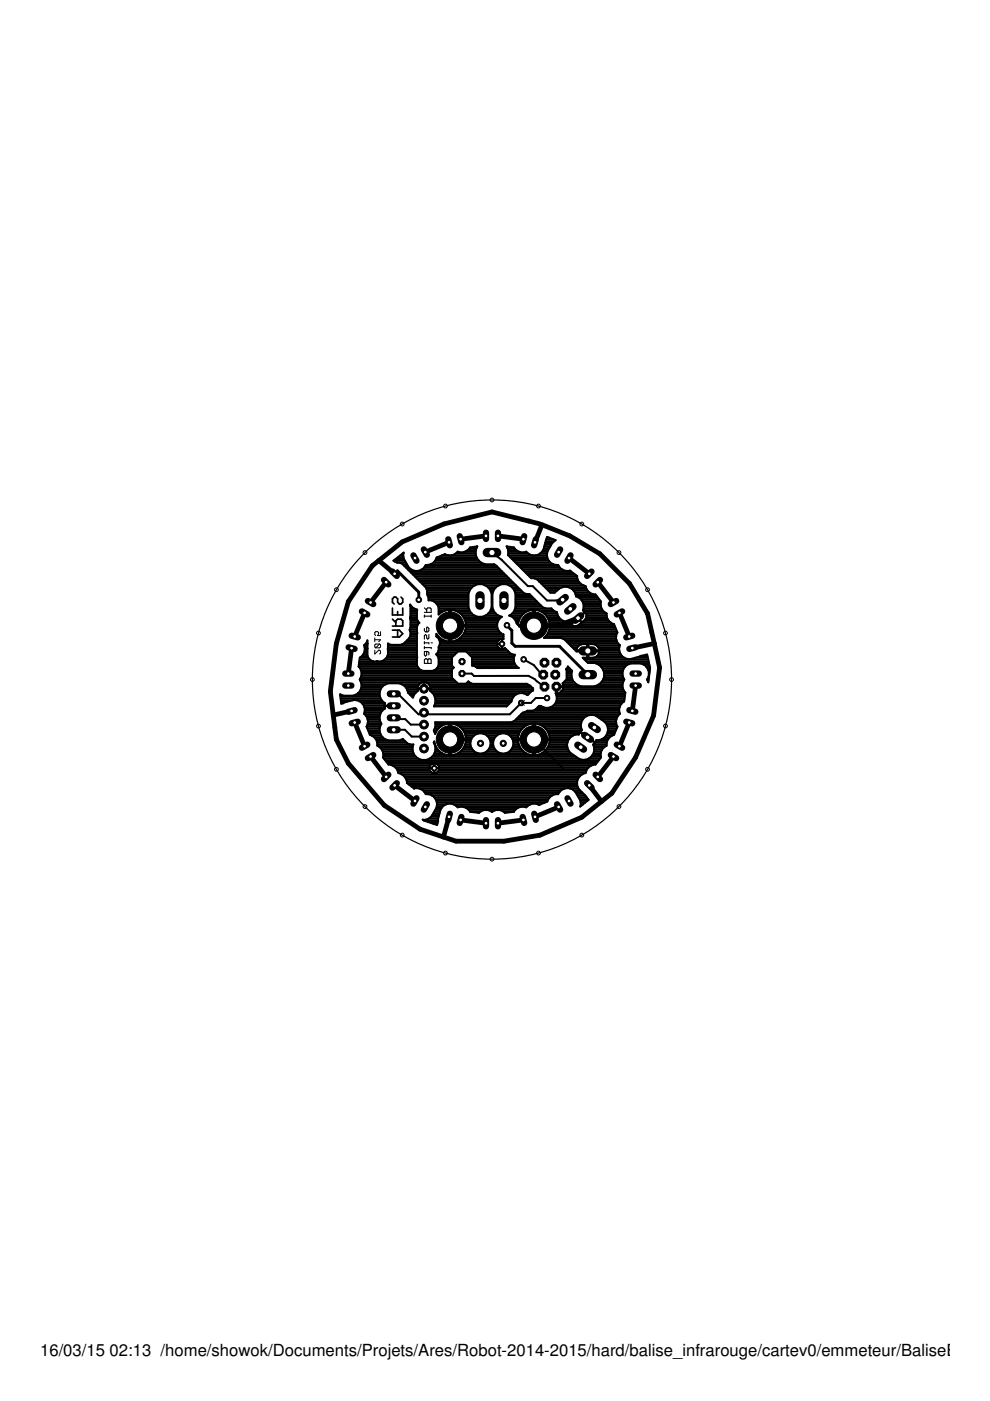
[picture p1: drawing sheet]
<svg xmlns="http://www.w3.org/2000/svg" width="210mm" height="297mm" viewBox="0 0 210 297" stroke-linecap="round" stroke-linejoin="round" font-family="sans-serif">
<defs><g id="words">
<g font-size="3.5">
<text x="8.5" y="287.5">16/03/15</text>
<text x="23.2" y="287.5">02:13 /home/showok/Documents/Projets/Ares/Robot-2014-2015/hard/balise_infrarouge/cartev0/emmeteur/BaliseEmette</text>
</g>
</g></defs>
<path d="M83.2 133.6h1.5l.7 .7-.7 .8h-1.5M83.2 132.7h2.2v-1.1l-.4-.3h-.7l-.4 .3v1.1M83.2 128.9v1.5h2.2v-1.5M83.2 131.3l.7 .7M84.3 129.7v.7M84.3 133.6v1.5M85 126.6l.4 .4v.7l-.4 .4h-.3l-.4-.4v-.7l-.4-.4h-.3l-.4 .4v.7l.4 .4" fill="none" stroke="#000" stroke-width=".36"/>
<path d="M79.5 135.2v.9M79.5 137.9v.8l.8-.8 .4 .1v.5l-.2 .2M79.5 135.6h1.2l-.4 .5M80.5 136.5h-.8l-.2 .3v.4l.2 .2M80.5 136.5l.2 .3v.4l-.2 .2h-.8M80.5 136.5l-.8 .9M80.7 133.9v.8h-.6l.2-.4-.2-.4h-.4l-.2 .2v.4l.2 .2" fill="none" stroke="#000" stroke-width=".21"/>
<g fill="none" stroke="#000" stroke-width=".23">
<path d="M90 139.9l.2-.2h.3l.2 .2 .2-.2h.3l.2 .2v.8h-1.4zM90 129.8h1.4v-.7l-.2-.2h-.5l-.2 .2v.7M90 137.3h1.4v.3M90 130.4v.5M90 133.2v.5l.2 .3h.5l.2-.3v-.5l-.2-.2h-.2v1M90 136v.5M90 137.1v.5M90 136.3h.9v.2M90 130.6h1.4M90 128.9l.5 .5M90.5 138.1v.8l-.3 .2-.2-.2v-.8h.7l.2 .3v.5M90.7 139.9v.8"/>
<path d="M90.9 134.5v.8l-.2 .2-.2-.2v-.5l-.3-.3-.2 .3v.7M91.4 130.4v.5M91.4 136.3h.3"/>
</g>
<g fill="none" stroke="#000" stroke-width="1">
<path d="M80.3 118.9l-1.4 1.1-5 7.6-2.6 8.9-1.3 10.1 .7 5M80.3 118.9l3.4 2.7M95.2 115l-5 2.1M103 113.6l-5.3 .7M105.6 113.6l5.4 .7M113.4 115l1.5-3.7 5.9 2.3 6.4 3.8 6.3 6.4 3.8 6.3 1.4 6.3M114.5 111.1l-10.2-2.6-10.2 2.6-8.8 3.8-5 4M120.6 118.3l4.3 3.3M74.5 137.4l-.6 5.4M77.3 129.9l-2.1 5.1M81.9 123.4l-3.3 4.3M122.6 131l-4.3 1.7h-5.1"/>
<path d="M126.7 123.4l3.4 4.3M131.3 129.9l2.1 5.1M138.7 136.4l1.1 5.1-1.2 10.2-3.8 8.9-5.1 7.6-2.2 1.7M138.7 136.4l-4.6 1M70.7 151.6l.6 5.2 2.6 5 7.6 8.9 7.6 5.1 7.6 2.6h10.1l7.7-1.3 8.9-3.8 4.1-3.4M74.5 150.7l-3.8 .9M75.2 153.2l2.1 5M133.4 153.2l-2.1 5M134.8 145.4l-.7 5.3M78.6 160.4l3.3 4.3M83.7 166.5l4.3 3.3M95.2 173.2l-1.2 4.3"/>
<path d="M97.7 173.8l5.3 .7M111 173.8l-5.4 .7M118.4 171.1l-5 2.1M124.9 166.5l2.6 3.4M130.1 160.4l-3.4 4.3"/>
</g>
<g fill="none" stroke="#000" stroke-width=".42">
<path d="M83.4 118.9l.8 .4M83.4 118.9l2.2-1.7-.1 .4 .1 .8 1.1 1.9a2.25 2.25 0 0 0 3.7-.5l.8-.1 .7-.4M83.4 118.9h2.4M83.9 118.5h1.7M84.1 119.3h1.9M84.4 118.1h1.2M84.6 119.3l.7 .2 5 5.1 .3 .6v.8l.3 .8v.5a1.92 1.92 0 0 1 2.1 1.5v1.5a3.4 3.4 0 0 1 2.2-1v3.2h3.6a3.4 3.4 0 0 0-3.2-3.2v6.7a3.4 3.4 0 0 0 3.1-2.5M84.9 117.8h.6M85.3 117.4h.2M85.4 119.6h.9M85.7 120h.8M90.1 120h15.2"/>
<path d="M91.3 119.6h13.5l6.2 6.1 .6 .2h.6l2.8 2.8 .7 .3M91.9 119.3h10M92.2 118.9h9.4M92.5 118.5h8.7M92.8 118.1h8.2M93.7 117.8h1.6M95.6 117.8h5.3M96.6 117.4h4.3M97 117h.1M97 117a2.06 2.06 0 0 1-2.7 .5l-1.7 .7-.7 1.1M98.4 117h2.5M99.1 116.6h1.8"/>
<path d="M99.5 116.2h1.5M101 115.9h.2M101.2 115.8l-1.5 .3a2.05 2.05 0 0 1-2.7 .9M101.2 115.8a2.5 2.5 0 0 0 .7 3.5M101.9 119.3l.9 .3M104.3 117.2l2 1.5 5.6 5.6h1l3.1 3 3.3-.2M107.4 115.8l.4 .9-.1 1M107.4 115.9h.2M107.6 116.2h1.5M107.7 117.7l4.9 4.9h9.8M107.7 116.6h1.8M107.8 117.4h4.2"/>
<path d="M107.8 117h2.4M107.8 117.8h5.2M108.1 118.1h7.9M108.5 118.5h7.6M108.9 118.9h7.5M109.3 119.3h7.4M109.6 119.6h7.7M110 120h8.5M113.4 117.8h2.6M114.5 117.4h1.5M114.5 111.1l.4 .2M114.9 117h1.2"/>
<path d="M115.2 116.6h1M115.3 116.2h1.1M115.4 115.9h1.3M115.5 115.5h1.4M115.6 115.1h1.5M115.7 114.8h1.8M115.8 114.5l-.6 2.1a2.25 2.25 0 0 1-3.7 .4 2.08 2.08 0 0 1-2.5-.9l-1.6-.3M115.8 114.5h.1M115.8 114.5l.2-.7 1.8 .7-.7 .6-1 1.8-.1 .9 .2 .8 .5 .7M115.8 114.4h1.6M115.9 114h.6M116.7 119.3l.7 .4 .9 .1a2.02 2.02 0 0 0 2.5 1.2l1.6 1.1a2.36 2.36 0 0 0 1.7 2.2 2.07 2.07 0 0 0 2.2 1.7l1.1 1.6a2.29 2.29 0 0 0 1.2 2.5"/>
<path d="M76.2 139.8h2.2M76.3 139.5h1.8M76.7 139.1h1.2M77 138.7h.9M77.2 138.3h.7M77.2 136.8h.7M77.3 138h.6M77.3 137.2h.6M77.3 137.6h.6M77.5 136.5h.4M77.8 136.1l-.6 .7a2.08 2.08 0 0 1-.9 2.6l-.3 1.9 .6 1.1v.8M77.8 136.1l.1-.3v.6"/>
<path d="M77.8 136.1h.1M77.9 136.4v1.1M77.9 136.4v.1M77.9 137.5h.1M77.9 137.5v1.5a1.72 1.72 0 0 0 2.2 1.2M81.5 139.8h6.9M81.9 139.5h6.5M82.1 139.1h6.3M82.2 137.6l.1 .2M82.2 137.6h6.2M82.3 137.8a2.02 2.02 0 0 1-1.5 2.5M82.3 136.5l-.1 1.1"/>
<path d="M82.3 137.8h.1M82.3 136.5h.1M82.3 138.7h6.1M82.3 138.3h6.1M82.3 138h6.1M82.3 137.2h6.1M82.3 136.8h6.1M85.6 136.5h2.8M86 136.1h2.4M86.1 120.4h.6M86.3 135.7h2.1M86.5 120.8h.7"/>
<path d="M86.7 135.4h1.7M86.9 133.5h1.5M86.9 121.1h19.5M86.9 135h1.5M87 128.2h.1M87 133.9h1.4M87 130.9h1.4M87 133.1h1.4M87 131.2h1.4M87 129h.8M87 128.6v2.1l-.1 .3 .1 .3v1.8l-.2 .4a1.57 1.57 0 0 1 0 1.8l-1.2 1.2-.6 .2h-2.1l-.6-.2M87 128.6v-.4l.6 .7 .8 .3"/>
<path d="M87 134.6h1.4M87 134.2h1.5M87 132.7h1.5M87 132.4h1.6M87 132h1.8M87 131.6h1.6M87 130.5h1.4M87 130.1h1.4M87 129.7h1.4M87 129.4h1.5M87 128.6h.3M87.2 121.5h19.6"/>
<path d="M87.6 121.9h19.5M88 122.2h19.5M88.4 122.6h19.5M88.4 129.2h.1M88.4 129.2l.1 .2M88.5 129.4l-.1 1.8 .5 .9-.3 .2M88.5 134.2l-.1 6.8M88.6 132.3l-.2 .6 .1 1.3M88.7 123h19.6M89.1 123.4h19.5M89.4 120.8h16.6M89.5 123.7h19.5"/>
<path d="M89.9 124.1h10.8M89.9 120.4h15.8M90.2 124.5h9.9M90.4 124.9h9.4M90.6 125.6h8.8M90.6 126h8.7M90.6 125.2h9M90.7 126.4h8.6M90.9 127.1h8.4M90.9 126.7h8.4M92 127.5h7.3M92.4 127.9h6.9"/>
<path d="M92.5 138.7l.5 .9v1.4M92.5 138.7h4M92.5 134.6h.2M92.6 135h.4M92.8 128.2h6.5M92.8 139.1h3.3M92.8 138.3h4.1M92.9 128.6h6.4M93 139.5h2.8M93 138h14.6M93 135.4h.4M93 129h6.4"/>
<path d="M93 137.6h14.3M93 139.8h2.8M93 137.2h12.6M93 130.1h.2M93 129.7h.7M93 129.4h1.7M93.2 136.8h12.2M93.2 135.7h.8M93.3 136.5h12.1M93.3 136.1h12.2M93.4 135.4l-.9-1v.5a1.55 1.55 0 0 1 .5 2.3v.7l-.5 .8M95.2 135.7h.4"/>
<path d="M95.2 135.4h.4M95.2 135h.4M95.2 134.6h.4M95.2 134.2h.4M95.2 133.9h.4M95.2 133.5h.4M95.2 133.1h.4M95.2 132.4h.4M95.2 132h.4M95.2 131.6h.4M95.2 131.2h.4M95.2 130.9h.4"/>
<path d="M95.2 130.5h.4M95.2 130.1h.4M95.2 129.7h.4M95.2 129.4h.4M95.6 132.7h9.8M96.2 129.4h3.3M96.8 135.7h8.9M97.1 129.7h2.6M97.5 135.4h9.2M97.6 130.1h2.5M97.9 135h8.8M98 130.5h2.6"/>
<path d="M98.2 134.6h8.5M98.3 130.9h8M98.4 134.2h7.8M98.5 131.2h7.4M98.6 133.9h7.2M98.6 131.6h7M98.7 133.5l.1-.6h-3.6v3.1l-.9-.2-.9-.4M98.7 133.5h6.9M98.7 132h6.8M98.8 133.1h6.7M98.8 132.4h6.6M99.1 138.3h8.9"/>
<path d="M99.4 138.7h9.2M99.8 139.1h9.3M100.1 139.5h8.8M100.1 139.8h8.8M100.4 124.2a2.52 2.52 0 0 1 3.8 1.6v3a2.52 2.52 0 0 1-2.4 2 2.52 2.52 0 0 1-2.5-2v-3l.4-.9zM102.9 124.1h2.8M103 130.5h2.7M103.4 124.5h1.8M103.5 130.1h1.7M103.8 124.9h1M103.8 129.7h1M104 125.2h.6"/>
<path d="M104 129.4h.6M104.1 125.6h.4M104.2 129h.3M104.2 128.6h.2M104.2 128.2h.2M104.2 127.9h.2M104.2 127.5h.2M104.2 127.1h.2M104.2 126.7h.2M104.2 126.4h.2M104.2 126h.2M105.4 136.5h1"/>
<path d="M105.5 136.1l-.1 .7 .2 .4M105.6 137.2l.7 .4M105.7 135.7l-.2 .4M106.4 130.8h.1M106.4 130.8a2.07 2.07 0 0 0-1 1.9 2.07 2.07 0 0 0 1.3 1.8v1h-.5l-.5 .2M106.4 135.5v2.1M106.4 137.2h.1M106.4 136.8h.1M106.4 136.5h.1M106.4 136.1h.1M106.4 135.7h.1M106.5 137.6l.6-.2 1.1 1.2 1 .2-.3 .6v.8l.4 .8"/>
<path d="M107.9 124.1h1.5M108 130.5h2.6M108.5 124.5h1.3M108.5 130.1h2.5M108.7 130.9h1.6M108.9 124.9h1.3M108.9 129.7h2.6M108.9 129.7l-1 .8a2.11 2.11 0 0 1 1.7 1.7l.5 .7h2.9v-3.6a3.4 3.4 0 0 0-3.2 3.2h6.8a3.4 3.4 0 0 0-1.1-2.3M108.9 129.7l.4-.9v-3a2.5 2.5 0 0 0-2.5-2 2.5 2.5 0 0 0-2.4 2v3l.4 .9 .7 .7 .9 .4M109.1 131.2h1M109.1 129.4h3.3M109.1 125.2h1.4"/>
<path d="M109.2 125.6h1.7M109.2 129h7.7l.4 .4 .8 .4M109.3 128.6h5.6M109.3 128.2h5.2M109.3 127.9h4.9M109.3 127.5h4.5M109.3 127.1h4.1M109.3 126.7h3.7M109.3 126.4h3.4M109.3 126h3M109.3 131.6h.7M109.5 132h.4"/>
<path d="M109.7 132.4h.1M110.1 132.7h2.9M110.4 120.4h8.4M110.8 120.8h8.5M111 139.8l2.2 1.2 1.3 1.6 .7 .4M111.1 121.1h9.9M111.5 121.5h10M111.9 121.9h10.1M112.3 122.2h10.1M113 132.4h.4M113 132h.4M113 131.6h.4"/>
<path d="M113 131.2h.4M113 130.9h.4M113 130.5h.4M113 130.1h.4M113 129.7h.4M113 129.4h.4M113.3 122.6l.6 .3 2.7 2.7h1l1.2-.9a2.28 2.28 0 0 1 3.3 1.7M113.4 132.7h8.4M114 129.4h3.2M114 123h8.6M114.4 123.3h.1M114.4 123.4h8.3"/>
<path d="M114.6 128.3h.1M114.8 123.7h8.3M114.9 129.7h3M115.1 124.1h8.7M115.4 130.1h2.8M115.5 130.2l-1.2-.7-.9-.2v3.6h3.2l-.1 .6M115.5 124.5h3.8M115.7 135h14.9M115.8 130.5h2.5M115.9 124.9h2.6M116 134.6h14.7M116.1 130.9h2.4"/>
<path d="M116.2 134.2h14.6M116.3 131.2h2.5M116.3 125.2h1.8M116.4 133.9h14.4M116.4 131.6h3M116.5 133.5l-.4 .9-.8 .9h3.7l.6 .2 2.6 2.6h4.9l-.1 .2M116.5 133.5h14.1M116.5 132h4.3M116.5 133.1h14M116.6 132.4h4.5M118.1 129.8a2.24 2.24 0 0 0 2.7 2l.2 .5 1.6-1.2M118.1 129.8v.1"/>
<path d="M119.2 135.4h11.4M119.8 135.7h10.9M120.2 136.1h10.6M120.5 124.5h3.7M120.6 136.5h10.5M120.9 136.8h1.9M121.1 132.4l.7 .3M121.3 124.9h3.1M121.3 137.2h1.1M121.3 132h.2M121.6 125.2h3M121.7 137.6h.5"/>
<path d="M121.8 132.7h.4M121.8 131.6h.2M121.9 125.6h3.1M122 126h3.8M122.1 138h2.4M122.1 126.4h4.4M122.1 126.4a2.2 2.2 0 0 1 1.5 3l.4 .3M122.1 126.4h.1M122.2 132.7h8.1M122.2 131.2h.2M122.4 137.2l.7-.5 1.4-.1v2.9M122.4 137.2l-.2 .7h4.9l-.2-.7"/>
<path d="M122.6 131.1l-1.5 1.3M122.6 131.1l.7 .9-1.1 .7M122.6 131v.1M122.6 131l1.5-1.2a1.22 1.22 0 0 1-.1 1.6l-.6 .6zM122.6 131.2h.2M122.7 130.9h.2M122.8 126.7h4M122.9 132.4h7.3M123 131.6h.1M123.1 130.5h.2M123.2 127.1h3.9M123.3 132h6.2"/>
<path d="M123.5 127.5h3.9M123.6 130.1h.1M123.6 127.9h3.7M123.6 129.4h4.2M123.7 129h3.9M123.7 128.6h3.7M123.7 128.2h3.7M123.8 131.6h5.3M124 139.8h13.5M124 129.7h.1M124 129.7l-1.4 1.3M124 129.7h4.1"/>
<path d="M124.1 131.2h4.7M124.3 130.1h4.3M124.3 130.9h4.4M124.4 130.5h4.2M124.5 137.6h.3M124.5 139.1h.3M124.5 138.7h.3M124.5 138.3h.3M124.5 137.2h.3M124.5 136.8h.3M124.8 138h6.5M126.5 136.8h4.9"/>
<path d="M126.6 139.1l-.9 .4M126.6 139.1h5.3M126.8 137.2h4.5M126.9 137.2l-.7-.5-1.4-.1v2.9M126.9 138.7h4.7M127 137.6h4.3M127 138.3l-.4 .8M127 138.3h4.4M128.6 130.1a2.1 2.1 0 0 0 1.6 2.2M130.2 132.3l.7 1.8-.2 .3-.1 .9 .2 .8M130.8 136.1l.6 .7a2.15 2.15 0 0 0 2.2 3l2.2-.7M132.4 139.5h-8.9l1.2 1.1h12.9"/>
<path d="M134.6 139.5h2.8M135.8 139.1h1.5M135.8 139.1l1.4-.3 .6 2.8-.3 3.1-.3-.6 .4-.9M72.1 147.3h.3M72.2 147.7h8.4M72.2 148.1h8.5M72.3 148.5h2.5M72.3 148.8h1.1M75.3 147.3h5.2M75.5 148.5h5.4M75.9 147h4.6M76.1 141.4h12.4"/>
<path d="M76.1 141h12.3M76.1 140.6h12.3M76.2 140.2h2.9M76.3 146.6h4.2M76.3 144h19.8M76.4 141.7h12.4M76.4 144.3h20.1M76.5 148.8h4.8M76.5 146.2h4.2M76.5 143.6h19.3M76.5 142.1h12.8M76.6 144.7h12.8"/>
<path d="M76.6 145.8h4.2M76.6 143.2l-.3 .9a2.17 2.17 0 0 1-1.4 3.4h-2.1l-.7-.3 .2 2 2.8-.8a2.24 2.24 0 0 1 2.2 3l.5 .7 .2 .8-.1 .8M76.6 145.5h4.6M76.6 145.1h5.2M76.6 143.2h19.2M76.6 142.8h19.2M76.6 142.5h19.2M76.8 149.2h4.8M77.1 149.6h6.3l-1.9 .1 .2 .5a2.19 2.19 0 0 0-.9 3.3M77.2 150h4.4M77.3 151.1h3.5M77.3 150.7h3.7"/>
<path d="M77.3 151.4h3.3M77.3 150.3h4.1M77.6 151.8h2.9M77.7 154.1h2.9M77.8 152.2h2.7M77.9 154.5h2.6M77.9 153.7l-.2 .4 .7 1.7 .4 .1M77.9 153.7h2.8M77.9 152.6h2.6M78 153.3h2.8M78 153h2.6M78 154.8h2.5"/>
<path d="M78.2 155.2h2.3M78.3 155.6h2.4M78.8 155.9a2.45 2.45 0 0 1 1.3 2.2 2.03 2.03 0 0 1 1.1 2.5l1.2 1.5a2.4 2.4 0 0 1 2.2 1.8 2.12 2.12 0 0 1 1.7 2.1l1.5 1.2M78.8 156h2M79.3 156.3h1.9M79.7 156.7h1.9M79.9 157.1h5.9M80 157.4h6.2M80 157.8h6.9M80.2 158.2h7.3M80.7 158.6h6.8M80.8 145.8l.7-.6 .8-.3h2.4l.8 .3 .6 .6"/>
<path d="M80.8 145.8a2.23 2.23 0 0 0 .9 3.3l-.2 .5M80.8 153.5a2.29 2.29 0 0 0 1.5 3.5h2.4l.7-.3a2.3 2.3 0 0 0 2.3 1.1l-.2 .4v1l.3 .9M80.8 153.5h.1M80.9 158.9h6.6M81.2 159.3h6.3M81.2 159.7h6.5M81.5 149.6h.1M83.5 147.1h.9l4.3 4.3h19.4l2.4-2.4M83.5 154.7h2.4l1.4 1.5h2.6M83.5 152.2l.3 .3h2.1l1.2 1.1h2.8M85.2 145.1h3.7M85.3 156.7h.1"/>
<path d="M85.8 145.5h2.8M86.1 145.8h2.4M86.3 146.2h2.2M86.4 146.6h2.1M86.6 147h1.5M87 147.3h.8M87.4 147.7h.2M88.4 140.2l-8.6 .1M88.4 141l.2 .5 .5 .5 .6 .2h2l.6-.2 .5-.5 .2-.5M89.4 144.7a1.45 1.45 0 0 0-.9 1.3h2.8a1.45 1.45 0 0 0-.9-1.3M89.4 144.7l.5-.1v1.5h-1.4l.1 .4-.8 .7-.3 .7-1-1-.4-1.1M89.9 145.8h.1"/>
<path d="M89.9 145.5h.1M89.9 145.1h.1M89.9 144.7h.1M89.9 151.1l-.4 .3M90.4 144.7h6.5M90.4 144.7l-.5-.1v1.5h1.4l-.1 .4 .7 .7 .4 .9M90.9 145.1h21M91.2 145.5h21.3M91.3 146.2h21.7M91.3 145.8h21.5M91.3 146.6h21.3M91.7 147h20.6"/>
<path d="M92 157.4l.1-.2a3.4 3.4 0 0 0 3.1 2.9v-3.1h3.6l-.3 1.2M92 157.4l.3 .8M92 157.4h.1M92 147.3h17.3M92 154.8h.7M92.1 149.6h15.5M92.1 142.1h3.7M92.1 159.7h1.6M92.1 155.2h.3M92.1 157.8h.1M92.2 154.5h.8M92.2 147.7h16.7"/>
<path d="M92.2 159.3h1M92.2 149.2h15.8M92.3 155.6a3.3 3.3 0 0 1 2.9-2.2v3.2h3.6l-.1-.6M92.3 155.6h.1M92.3 158.2h.1M92.3 158.2v1l-.4 .9M92.3 158.9h.5M92.3 158.6h.3M92.3 154.1h1.1M92.3 153.7h1.7M92.3 153.3h30.9M92.3 148.8h16"/>
<path d="M92.3 148.5h16.2M92.3 148.1h16.3M92.6 141.7h3.4M92.9 141.4h3.1M93 140.2h2.8M93 140.6h2.8M93 141h2.8M95.2 159.7h.4M95.2 159.3h.4M95.2 158.9h.4M95.2 158.6h.4M95.2 158.2h.4"/>
<path d="M95.2 157.8h.4M95.2 157.4h.4M95.2 157.1h.4M95.2 156.3h.4M95.2 156h.4M95.2 155.6h.4M95.2 155.2h.4M95.2 154.8h.4M95.2 154.5h.4M95.2 154.1h.4M95.2 153.7h.4M95.6 156.7h4.3"/>
<path d="M96.8 153.7h15M97.1 159.7h4.2M97.5 154.1h13.7M97.6 159.3h3M97.9 154.5h12.8M98 142.8h2l.5 .5h11.6l1.2 .7 2.1 1.6M98 158.9h2.2M98.2 154.8h12.2M98.3 158.6h1.7M98.4 155.2h11.8M98.5 158.2l-.6 .8-.7 .7M98.5 158.2h1.3"/>
<path d="M98.6 155.6h2.6M98.6 157.8h1.1M98.7 156a3.3 3.3 0 0 0-3.1-2.6v6.7l1.6-.4M98.7 156h1.8M98.7 157.4h1M98.8 157.1h1M98.8 156.3h1.4M99.1 144.7h.4M99.3 144.5h.1M99.3 144.5l.3 .3M99.5 144.7h.1M99.6 144.7l.6 .3"/>
<path d="M100.1 140.2h8.8M100.1 140.6h9M100.1 141h9.2M100.2 145h11.5l1.3 .9M100.2 145h.1M100.8 145h.1M100.8 141.4h8.8M102.4 159.7h3.8M102.5 155.6h3.5M103.2 159.3h2.2M103.2 156h2.1M103.6 158.9h1.4"/>
<path d="M103.6 156.3h1.4M103.8 158.6h1M103.8 156.7h1M103.9 158.2h.7M103.9 157.1h.7M104 157.8h.6M104 157.4h.6M107.3 159.7h4.2M107.3 155.6h2.7M108 159.3h3M108.1 156h1.8M108.4 158.9h2.2"/>
<path d="M108.4 156.3h1.5M108.6 158.6h1.7M108.6 156.7h4.4M108.8 158.2h1.3M108.8 157.1h1M108.8 157.8h1.2M108.8 157.4h1.1M108.8 153h14.5M109.3 141l.7 .6h-8.8l-.3-.2-.8-.3v-1.7l-1.3-1.3h-1.7l-1.3 1.3v1.8l.4 .3-.4 .4v1.8l1.3 1.2h1.7l.5-.4M109.3 152.6h14.2M109.7 152.2h14.1M109.9 156a3.4 3.4 0 0 1 3.1-2.6v6.7a3.4 3.4 0 0 1-2.8-1.9"/>
<path d="M109.9 156l-.1 .6h6.8l-.1-.6M110.1 147a2.03 2.03 0 0 0-1.7 1.7l-1 1.1h-15.4l.3-.8v-.9M110.1 151.8h14.3M110.2 158.2l-.4-1.2h6.8l-.5 1.5M110.4 151.4h20.9M110.9 147l1 .3M111 151.1h20.3M112.6 146.6l-.7 .8M113 159.7h.4M113 159.3h.4M113 158.9h.4M113 158.6h.4"/>
<path d="M113 158.2h.4M113 157.8h.4M113 157.4h.4M113 157.1h.4M113 156.3h.4M113 156h.4M113 155.6h.4M113 155.2h.4M113 154.8h.4M113 154.5h.4M113 154.1h.4M113 153.7h.4"/>
<path d="M113 145.9h.1M113 145.9v.5l-.4 .2M113.2 156.8l6.3 6.3M113.4 156.7h7.2M113.6 150.3h17.7M114 150h1.3M114.6 153.7h8.5M114.9 159.7h6.2M115.2 154.1h8M115.4 159.3h5.3M115.7 154.5h7.6M115.8 158.9h4.7"/>
<path d="M116 154.8h7.4M116 148h-2.4l-1 1h-1.9M116.1 158.6h4.2M116.1 158.5l-1.2 1.2M116.2 155.2h6.8M116.3 158.2h4M116.4 155.6h6.4M116.4 157.8h3.8M116.5 156a3.4 3.4 0 0 0-3.1-2.6v6.7l1.5-.4M116.5 156h5M116.5 157.4h3.8M116.5 156.3h4.4"/>
<path d="M116.6 157.1h3.8M116.7 150h14.7M117.3 149.6h14.2M117.7 149.2h14.1M117.9 148.8h14.3M117.9 147v-1.4h1.5v.6l-.8 .8M117.9 146.6h.1M117.9 146.2h.1M117.9 145.8h.1M117.9 147.3h14.6M118 148.5h14.4M118 148.1h14.4"/>
<path d="M118 147.7h14.5M118.9 146.6h13.4M119.3 146.2h12.9M119.4 145.8h12.6M119.4 145.5h3.7M119.4 145.1h2.8M119.5 144.7h2.3M119.8 144.3h1.7M120.1 144h1.2M120.1 143.6h1.1M120.1 143.2h1.1M120.1 142.8h1.1"/>
<path d="M120.1 142.5h1.1M120.1 142.1h1.1M120.2 141.7h.6M120.4 141.4h.1M120.9 156.3l.8-.4 1-.2 .2-.5 1.6 1.1M120.9 156.3a2.25 2.25 0 0 0-.1 3.3l2 1.3a2.25 2.25 0 0 0 2.6-.5 2.25 2.25 0 0 0 .4-2.5l.1-.1M123.4 155.6h.2M123.9 156h.2M124.3 140.2h13.2M124.5 156.3h.1M124.7 156.3l1.5 1.2-.3 .3M124.7 156.3l1.5 1.1 .2-.4"/>
<path d="M124.7 156.3h.1M125 156.7h.2M125.5 157.1h.2M125.8 157.8h2.8M125.8 159.7h1.6M125.9 158.2h2.5M125.9 159.3h1.6M126 158.6h2M126 158.9h1.7M126.1 157.4h2.6M126.1 140.6a2.52 2.52 0 0 1 2 2.4 2.52 2.52 0 0 1-2 2.5h-3a2.42 2.42 0 0 1-1.8-3.3l-.9-.9v.2l-.4 .4 .1 .1v2l-.8 .9 .1 .6h-1.4v1.5M126.2 145.5h5.8"/>
<path d="M126.4 157.1h2.4M126.5 151.8h4.5M127 152.2h3.8M127 141h6M127 145.1h5M127.4 141.4h5.2M127.4 144.7h4.7M127.5 152.6h3.2M127.7 156.7h1.3M127.7 144.3h4.5M127.7 141.7h4.6M127.9 144h4.4"/>
<path d="M127.9 142.1h4.2M128 142.5h4M128.1 143.6h4M128.1 153h2.5M128.1 143.2h3.9M128.1 142.8h3.9M128.2 156.3l-.7 .5-1.1 .2M128.2 156.3h1.1M128.4 153.3h2.3M128.5 156h1.3M128.7 153.7h2M128.7 155.6l-.5 .7"/>
<path d="M128.7 155.6l.2-.9-.1-.8-.5-.8-2-1.4a2.25 2.25 0 0 0-2.5 .5 2.25 2.25 0 0 0-.4 2.6l-.4 .4 1.5 1.1M128.7 155.6h1.6M128.8 155.2h1.6M128.8 154.1h2.1M128.9 154.5h1.8M128.9 154.8h1.7M130.7 153.7l.2 .4-.7 1.7a2.33 2.33 0 0 0-1.7 2.3 2.03 2.03 0 0 0-1.1 2.5l-1.1 1.5h-.4l-.8 .4-.6 .5M131.3 150.7h-19.5l-1 .4-1.7 1.8-.7 .2h-16.1v1l-.3 .8 .3 .7M131.5 149.6l-.2 .8 .1 .9a2.16 2.16 0 0 0-.7 2.4M132 143.2a2.18 2.18 0 0 1 1.7-2.5h2.2a2.18 2.18 0 0 1 1.7 2.5M132 143.2l.4 .9a2.08 2.08 0 0 0 .2 2.7l-.3 1.9-.3 .2-.5 .7M132.6 147h-14.8a2.09 2.09 0 0 1-.5 2.6 2.09 2.09 0 0 1-2.6 .1h-.4l-.8 .8-.6 .2"/>
<path d="M136.6 141h1.1M137 141.4h.8M137.3 144h.3M137.3 141.7h.5M137.3 144.3h.2M137.4 143.6h.2M137.5 142.1h.3M137.6 143.2h.1M137.6 142.8h.1M137.6 142.5h.2M81.2 160.4h7M81.3 160.1h6.5"/>
<path d="M81.4 160.8h7.3M81.7 161.2h45.3M81.9 161.6h44.8M82.2 161.9h9.4M83.2 162.3h8M83.8 162.7h7.2M84.2 163.1h6.8M84.3 163.4h6.9M84.5 163.8h7M85.2 164.2h38.2M85.7 164.6h37.3M86 164.9h36.6"/>
<path d="M86.1 165.3h36.4M86.3 165.7h36.1M86.3 166.1h36.1M86.8 166.4h35.6M87.3 166.8h35.2M87.8 167.2h.1M87.8 167.2a2.03 2.03 0 0 1 2.5 1.1M87.8 160.1a2.48 2.48 0 0 0 4.1 0M88.9 167.2h30.8M89.6 167.6h29.4M89.8 173.9h3.1M90 167.9h28.6"/>
<path d="M90.3 168.3v.1a2.14 2.14 0 0 1 2.3 2.8l-1.1 1.9-.7 .5-.8 .2h-.4l3.1 1.1 .7-3.3a2.27 2.27 0 0 1 3.7-.5 2.04 2.04 0 0 1 2.6 1l1.9 .3a2.28 2.28 0 0 1 2.8-.3 2.03 2.03 0 0 1 2.7 .3l1.9-.3a2.32 2.32 0 0 1 2.6-1 2.08 2.08 0 0 1 2.7-.4l1.8-.8a2.33 2.33 0 0 1 2.3-1.6M90.3 168.3h28.1M90.8 174.3h2M90.9 173.5h2M91 162.9h2.1M91.1 160.8h31.6M91.2 162.3a1.07 1.07 0 0 1 1.8 0M91.2 162.3a1.06 1.06 0 0 0 .9 1.6 1.06 1.06 0 0 0 .9-1.6M91.4 173.2h1.6M91.6 168.7h25.5M91.6 160.4h30.5M91.7 172.8h1.4"/>
<path d="M91.9 172.4h1.3M91.9 174.7h.8M91.9 160.1h2.8M92.1 161.8v2.1M92.1 169.1h24.5M92.1 163.8h.1M92.1 163.4h.1M92.1 163.1h.1M92.1 162.7h.1M92.1 162.3h.1M92.1 161.9h.1M92.1 172h1.2"/>
<path d="M92.3 171.7h1.1M92.4 169.4h23.9M92.5 171.3h1.1M92.5 169.8h23.6M92.5 161.9h33.9M92.6 163.8h31.6M92.6 170.9h1.3M92.6 170.2h22.9M92.6 170.6h2M93 162.3h32.4M93 163.4h31.3M93.1 163.1h31.4"/>
<path d="M93.1 162.7h31.7M95.2 160.1h.4M96.2 160.1h16.3M96.2 170.6h16.2M96.8 170.9h15M98.8 171.3h11M99.3 171.7h10M99.6 172h2.3M104.2 172h.2M106.7 172h2.3M113 160.1h.4M113.9 160.1h7.7"/>
<path d="M114.1 170.6h.5M120.8 167.2h1.8M121.6 167.6h1.4M122 167.9h1.4M122.2 168.3h1.5M122.4 168.7h1.7M122.7 169.1h1.7M122.9 169.4h1.8M123 170.9h.1M123 169.8h1.5M123.1 170.2h1M123.1 170.6h.5"/>
<path d="M124.5 163l-.4 .9a2.16 2.16 0 0 0-1.4 3.4l2.1 2.3-1.8 1.4 .1-.5-.1-.8-1.1-1.9a2.16 2.16 0 0 0-3.5 .5M124.8 160.8h2.5M125.3 160.4h2.1M125.6 160.1h1.7"/>
<circle cx="101.9" cy="157.6" r="2.18"/>
<circle cx="106.7" cy="157.6" r="2.17"/>
</g>
<path d="M83.7 121.6l.6-.5 4.5 4.5v1.6M107.5 132.6l1 1.1v2.7l.7 .6h9.4l6 6" fill="none" stroke="#000" stroke-width=".61"/>
<circle cx="113.2" cy="132.7" r="2.92" fill="#000" stroke="#000" stroke-width=".21"/>
<circle cx="113.2" cy="132.7" r="1.61" fill="#fff" stroke="#000" stroke-width=".21"/>
<circle cx="95.4" cy="132.7" r="2.92" fill="#000" stroke="#000" stroke-width=".21"/>
<circle cx="95.4" cy="132.7" r="1.61" fill="#fff" stroke="#000" stroke-width=".21"/>
<circle cx="113.2" cy="156.8" r="2.92" fill="#000" stroke="#000" stroke-width=".21"/>
<circle cx="113.2" cy="156.8" r="1.61" fill="#fff" stroke="#000" stroke-width=".21"/>
<circle cx="95.4" cy="156.8" r="2.92" fill="#000" stroke="#000" stroke-width=".21"/>
<circle cx="95.4" cy="156.8" r="1.61" fill="#fff" stroke="#000" stroke-width=".21"/>
<circle cx="101.9" cy="157.6" r=".66" fill="#000" stroke="#000" stroke-width=".21"/>
<circle cx="101.9" cy="157.6" r=".4" fill="#fff" stroke="#000" stroke-width=".21"/>
<circle cx="106.7" cy="157.6" r=".66" fill="#000" stroke="#000" stroke-width=".21"/>
<circle cx="106.7" cy="157.6" r=".4" fill="#fff" stroke="#000" stroke-width=".21"/>
<circle cx="98" cy="140.3" r=".71" fill="#000" stroke="#000" stroke-width=".21"/>
<circle cx="98" cy="140.3" r=".4" fill="#fff" stroke="#000" stroke-width=".21"/>
<circle cx="98" cy="142.8" r=".71" fill="#000" stroke="#000" stroke-width=".21"/>
<circle cx="98" cy="142.8" r=".4" fill="#fff" stroke="#000" stroke-width=".21"/>
<path d="M97.8 173.2l-.3 1.3" fill="none" stroke="#000" stroke-width="1.3"/>
<circle cx="97.7" cy="173.8" r=".4" fill="#fff" stroke="#000" stroke-width=".21"/>
<path d="M95.4 172.5l-.4 1.3" fill="none" stroke="#000" stroke-width="1.3"/>
<circle cx="95.2" cy="173.2" r=".4" fill="#fff" stroke="#000" stroke-width=".21"/>
<path d="M105.6 173.9v1.3" fill="none" stroke="#000" stroke-width="1.3"/>
<circle cx="105.6" cy="174.5" r=".4" fill="#fff" stroke="#000" stroke-width=".21"/>
<path d="M103 173.9v1.3" fill="none" stroke="#000" stroke-width="1.3"/>
<circle cx="103" cy="174.5" r=".4" fill="#fff" stroke="#000" stroke-width=".21"/>
<path d="M113.3 172.5l.3 1.3" fill="none" stroke="#000" stroke-width="1.3"/>
<circle cx="113.4" cy="173.2" r=".4" fill="#fff" stroke="#000" stroke-width=".21"/>
<path d="M110.8 173.2l.3 1.3" fill="none" stroke="#000" stroke-width="1.3"/>
<circle cx="111" cy="173.8" r=".4" fill="#fff" stroke="#000" stroke-width=".21"/>
<path d="M120.3 169.2l.7 1.2" fill="none" stroke="#000" stroke-width="1.3"/>
<circle cx="120.6" cy="169.8" r=".4" fill="#fff" stroke="#000" stroke-width=".21"/>
<path d="M118.1 170.5l.7 1.2" fill="none" stroke="#000" stroke-width="1.3"/>
<circle cx="118.4" cy="171.1" r=".4" fill="#fff" stroke="#000" stroke-width=".21"/>
<path d="M126.3 164.3l.9 .9" fill="none" stroke="#000" stroke-width="1.3"/>
<circle cx="126.7" cy="164.7" r=".4" fill="#fff" stroke="#000" stroke-width=".21"/>
<path d="M124.5 166.1l.9 .9" fill="none" stroke="#000" stroke-width="1.3"/>
<circle cx="124.9" cy="166.5" r=".4" fill="#fff" stroke="#000" stroke-width=".21"/>
<path d="M130.8 157.9l1.1 .6" fill="none" stroke="#000" stroke-width="1.3"/>
<circle cx="131.3" cy="158.2" r=".4" fill="#fff" stroke="#000" stroke-width=".21"/>
<path d="M129.5 160.1l1.1 .6" fill="none" stroke="#000" stroke-width="1.3"/>
<circle cx="130.1" cy="160.4" r=".4" fill="#fff" stroke="#000" stroke-width=".21"/>
<path d="M133.4 150.6l1.3 .3" fill="none" stroke="#000" stroke-width="1.3"/>
<circle cx="134.1" cy="150.7" r=".4" fill="#fff" stroke="#000" stroke-width=".21"/>
<path d="M132.8 153l1.2 .4" fill="none" stroke="#000" stroke-width="1.3"/>
<circle cx="133.4" cy="153.2" r=".4" fill="#fff" stroke="#000" stroke-width=".21"/>
<path d="M134.1 142.8h1.3" fill="none" stroke="#000" stroke-width="1.3"/>
<circle cx="134.8" cy="142.8" r=".4" fill="#fff" stroke="#000" stroke-width=".21"/>
<path d="M134.1 145.4h1.3" fill="none" stroke="#000" stroke-width="1.3"/>
<circle cx="134.8" cy="145.4" r=".4" fill="#fff" stroke="#000" stroke-width=".21"/>
<path d="M134 134.8l-1.2 .3" fill="none" stroke="#000" stroke-width="1.3"/>
<circle cx="133.4" cy="135" r=".4" fill="#fff" stroke="#000" stroke-width=".21"/>
<path d="M134.7 137.2l-1.3 .4" fill="none" stroke="#000" stroke-width="1.3"/>
<circle cx="134.1" cy="137.4" r=".4" fill="#fff" stroke="#000" stroke-width=".21"/>
<path d="M130.6 127.4l-1.1 .7" fill="none" stroke="#000" stroke-width="1.3"/>
<circle cx="130.1" cy="127.7" r=".4" fill="#fff" stroke="#000" stroke-width=".21"/>
<path d="M131.9 129.6l-1.1 .7" fill="none" stroke="#000" stroke-width="1.3"/>
<circle cx="131.3" cy="129.9" r=".4" fill="#fff" stroke="#000" stroke-width=".21"/>
<path d="M125.4 121.2l-.9 .9" fill="none" stroke="#000" stroke-width="1.3"/>
<circle cx="124.9" cy="121.6" r=".4" fill="#fff" stroke="#000" stroke-width=".21"/>
<path d="M127.2 123l-.9 .9" fill="none" stroke="#000" stroke-width="1.3"/>
<circle cx="126.7" cy="123.4" r=".4" fill="#fff" stroke="#000" stroke-width=".21"/>
<path d="M118.8 116.5l-.7 1.1" fill="none" stroke="#000" stroke-width="1.3"/>
<circle cx="118.4" cy="117.1" r=".4" fill="#fff" stroke="#000" stroke-width=".21"/>
<path d="M121 117.8l-.7 1.1" fill="none" stroke="#000" stroke-width="1.3"/>
<circle cx="120.6" cy="118.3" r=".4" fill="#fff" stroke="#000" stroke-width=".21"/>
<path d="M111.1 113.7l-.3 1.3" fill="none" stroke="#000" stroke-width="1.3"/>
<circle cx="111" cy="114.3" r=".4" fill="#fff" stroke="#000" stroke-width=".21"/>
<path d="M113.6 114.3l-.4 1.3" fill="none" stroke="#000" stroke-width="1.3"/>
<circle cx="113.4" cy="115" r=".4" fill="#fff" stroke="#000" stroke-width=".21"/>
<path d="M103 112.9v1.4" fill="none" stroke="#000" stroke-width="1.3"/>
<circle cx="103" cy="113.6" r=".4" fill="#fff" stroke="#000" stroke-width=".21"/>
<path d="M105.6 112.9v1.4" fill="none" stroke="#000" stroke-width="1.3"/>
<circle cx="105.6" cy="113.6" r=".4" fill="#fff" stroke="#000" stroke-width=".21"/>
<path d="M95 114.3l.4 1.3" fill="none" stroke="#000" stroke-width="1.3"/>
<circle cx="95.2" cy="115" r=".4" fill="#fff" stroke="#000" stroke-width=".21"/>
<path d="M97.5 113.7l.3 1.3" fill="none" stroke="#000" stroke-width="1.3"/>
<circle cx="97.7" cy="114.3" r=".4" fill="#fff" stroke="#000" stroke-width=".21"/>
<path d="M87.7 117.8l.6 1.1" fill="none" stroke="#000" stroke-width="1.3"/>
<circle cx="88" cy="118.3" r=".4" fill="#fff" stroke="#000" stroke-width=".21"/>
<path d="M89.9 116.5l.6 1.1" fill="none" stroke="#000" stroke-width="1.3"/>
<circle cx="90.2" cy="117.1" r=".4" fill="#fff" stroke="#000" stroke-width=".21"/>
<path d="M81.4 123l.9 .9" fill="none" stroke="#000" stroke-width="1.3"/>
<circle cx="81.9" cy="123.4" r=".4" fill="#fff" stroke="#000" stroke-width=".21"/>
<path d="M83.2 121.2l.9 .9" fill="none" stroke="#000" stroke-width="1.3"/>
<circle cx="83.7" cy="121.6" r=".4" fill="#fff" stroke="#000" stroke-width=".21"/>
<path d="M76.7 129.6l1.2 .7" fill="none" stroke="#000" stroke-width="1.3"/>
<circle cx="77.3" cy="129.9" r=".4" fill="#fff" stroke="#000" stroke-width=".21"/>
<path d="M78 127.4l1.1 .7" fill="none" stroke="#000" stroke-width="1.3"/>
<circle cx="78.6" cy="127.7" r=".4" fill="#fff" stroke="#000" stroke-width=".21"/>
<path d="M73.9 137.2l1.3 .4" fill="none" stroke="#000" stroke-width="1.3"/>
<circle cx="74.5" cy="137.4" r=".4" fill="#fff" stroke="#000" stroke-width=".21"/>
<path d="M74.6 134.8l1.3 .3" fill="none" stroke="#000" stroke-width="1.3"/>
<circle cx="75.2" cy="135" r=".4" fill="#fff" stroke="#000" stroke-width=".21"/>
<path d="M73.2 145.4h1.3" fill="none" stroke="#000" stroke-width="1.3"/>
<circle cx="73.9" cy="145.4" r=".4" fill="#fff" stroke="#000" stroke-width=".21"/>
<path d="M73.2 142.8h1.3" fill="none" stroke="#000" stroke-width="1.3"/>
<circle cx="73.9" cy="142.8" r=".4" fill="#fff" stroke="#000" stroke-width=".21"/>
<path d="M75.9 153l-1.3 .4" fill="none" stroke="#000" stroke-width="1.3"/>
<circle cx="75.2" cy="153.2" r=".4" fill="#fff" stroke="#000" stroke-width=".21"/>
<path d="M75.2 150.6l-1.3 .3" fill="none" stroke="#000" stroke-width="1.3"/>
<circle cx="74.5" cy="150.7" r=".4" fill="#fff" stroke="#000" stroke-width=".21"/>
<path d="M79.1 160.1l-1.1 .6" fill="none" stroke="#000" stroke-width="1.3"/>
<circle cx="78.6" cy="160.4" r=".4" fill="#fff" stroke="#000" stroke-width=".21"/>
<path d="M77.9 157.9l-1.2 .6" fill="none" stroke="#000" stroke-width="1.3"/>
<circle cx="77.3" cy="158.2" r=".4" fill="#fff" stroke="#000" stroke-width=".21"/>
<path d="M84.1 166.1l-.9 .9" fill="none" stroke="#000" stroke-width="1.3"/>
<circle cx="83.7" cy="166.5" r=".4" fill="#fff" stroke="#000" stroke-width=".21"/>
<path d="M82.3 164.3l-.9 .9" fill="none" stroke="#000" stroke-width="1.3"/>
<circle cx="81.9" cy="164.7" r=".4" fill="#fff" stroke="#000" stroke-width=".21"/>
<path d="M90.5 170.5l-.6 1.2" fill="none" stroke="#000" stroke-width="1.3"/>
<circle cx="90.2" cy="171.1" r=".4" fill="#fff" stroke="#000" stroke-width=".21"/>
<path d="M88.3 169.2l-.6 1.2" fill="none" stroke="#000" stroke-width="1.3"/>
<circle cx="88" cy="169.8" r=".4" fill="#fff" stroke="#000" stroke-width=".21"/>
<path d="M123.6 143h2" fill="none" stroke="#000" stroke-width="2"/>
<circle cx="124.6" cy="143" r=".66" fill="#fff" stroke="#000" stroke-width=".21"/>
<path d="M123.6 138h2" fill="none" stroke="#000" stroke-width="2"/>
<circle cx="124.6" cy="138" r=".66" fill="#fff" stroke="#000" stroke-width=".21"/>
<path d="M103.3 117.2h2" fill="none" stroke="#000" stroke-width="2"/>
<circle cx="104.3" cy="117.2" r=".66" fill="#fff" stroke="#000" stroke-width=".21"/>
<path d="M101.8 126.3v2" fill="none" stroke="#000" stroke-width="2"/>
<circle cx="101.8" cy="127.3" r=".66" fill="#fff" stroke="#000" stroke-width=".21"/>
<path d="M106.8 126.3v2" fill="none" stroke="#000" stroke-width="2"/>
<circle cx="106.8" cy="127.3" r=".66" fill="#fff" stroke="#000" stroke-width=".21"/>
<path d="M119.9 126.7l-1.2 .9" fill="none" stroke="#000" stroke-width="1.5"/>
<circle cx="119.3" cy="127.1" r=".51" fill="#fff" stroke="#000" stroke-width=".21"/>
<path d="M121.5 128.6l-1.2 1" fill="none" stroke="#000" stroke-width="1.5"/>
<circle cx="120.9" cy="129.1" r=".51" fill="#fff" stroke="#000" stroke-width=".21"/>
<path d="M123.1 130.6l-1.1 .9" fill="none" stroke="#000" stroke-width="1.5"/>
<circle cx="122.6" cy="131" r=".51" fill="#fff" stroke="#000" stroke-width=".21"/>
<circle cx="115.4" cy="140.5" r="1.01" fill="#000" stroke="#000" stroke-width=".21"/>
<circle cx="115.4" cy="140.5" r=".51" fill="#fff" stroke="#000" stroke-width=".21"/>
<circle cx="118" cy="140.5" r="1.01" fill="#000" stroke="#000" stroke-width=".21"/>
<circle cx="118" cy="140.5" r=".51" fill="#fff" stroke="#000" stroke-width=".21"/>
<circle cx="115.2" cy="143" r="1.01" fill="#000" stroke="#000" stroke-width=".21"/>
<circle cx="115.2" cy="143" r=".51" fill="#fff" stroke="#000" stroke-width=".21"/>
<circle cx="117.7" cy="143" r="1.01" fill="#000" stroke="#000" stroke-width=".21"/>
<circle cx="117.7" cy="143" r=".51" fill="#fff" stroke="#000" stroke-width=".21"/>
<circle cx="115.4" cy="145.6" r="1.01" fill="#000" stroke="#000" stroke-width=".21"/>
<circle cx="115.4" cy="145.6" r=".51" fill="#fff" stroke="#000" stroke-width=".21"/>
<circle cx="118" cy="145.6" r="1.01" fill="#000" stroke="#000" stroke-width=".21"/>
<circle cx="118" cy="145.6" r=".51" fill="#fff" stroke="#000" stroke-width=".21"/>
<path d="M125.4 153.8l1.3 .9" fill="none" stroke="#000" stroke-width="1.5"/>
<circle cx="126" cy="154.2" r=".51" fill="#fff" stroke="#000" stroke-width=".21"/>
<path d="M124 155.9l1.2 .9" fill="none" stroke="#000" stroke-width="1.5"/>
<circle cx="124.6" cy="156.3" r=".51" fill="#fff" stroke="#000" stroke-width=".21"/>
<path d="M122.5 158l1.2 .9" fill="none" stroke="#000" stroke-width="1.5"/>
<circle cx="123.1" cy="158.4" r=".51" fill="#fff" stroke="#000" stroke-width=".21"/>
<circle cx="89.9" cy="158.7" r=".93" fill="#000" stroke="#000" stroke-width=".21"/>
<circle cx="89.9" cy="158.7" r=".51" fill="#fff" stroke="#000" stroke-width=".21"/>
<circle cx="89.9" cy="156.2" r=".93" fill="#000" stroke="#000" stroke-width=".21"/>
<circle cx="89.9" cy="156.2" r=".51" fill="#fff" stroke="#000" stroke-width=".21"/>
<circle cx="89.9" cy="153.6" r=".93" fill="#000" stroke="#000" stroke-width=".21"/>
<circle cx="89.9" cy="153.6" r=".51" fill="#fff" stroke="#000" stroke-width=".21"/>
<circle cx="89.9" cy="151.1" r=".93" fill="#000" stroke="#000" stroke-width=".21"/>
<circle cx="89.9" cy="151.1" r=".51" fill="#fff" stroke="#000" stroke-width=".21"/>
<circle cx="89.9" cy="148.6" r=".93" fill="#000" stroke="#000" stroke-width=".21"/>
<circle cx="89.9" cy="148.6" r=".51" fill="#fff" stroke="#000" stroke-width=".21"/>
<circle cx="89.9" cy="146" r=".93" fill="#000" stroke="#000" stroke-width=".21"/>
<circle cx="89.9" cy="146" r=".51" fill="#fff" stroke="#000" stroke-width=".21"/>
<path d="M82.7 147.1h1.5" fill="none" stroke="#000" stroke-width="1.5"/>
<circle cx="83.5" cy="147.1" r=".51" fill="#fff" stroke="#000" stroke-width=".21"/>
<path d="M82.7 149.6h1.5" fill="none" stroke="#000" stroke-width="1.5"/>
<circle cx="83.5" cy="149.6" r=".51" fill="#fff" stroke="#000" stroke-width=".21"/>
<path d="M82.7 152.2h1.5" fill="none" stroke="#000" stroke-width="1.5"/>
<circle cx="83.5" cy="152.2" r=".51" fill="#fff" stroke="#000" stroke-width=".21"/>
<path d="M82.7 154.7h1.5" fill="none" stroke="#000" stroke-width="1.5"/>
<circle cx="83.5" cy="154.7" r=".51" fill="#fff" stroke="#000" stroke-width=".21"/>
<circle cx="92.1" cy="162.9" r=".59" fill="#000" stroke="#000" stroke-width=".21"/>
<circle cx="92.1" cy="162.9" r=".4" fill="#fff" stroke="#000" stroke-width=".21"/>
<circle cx="106.4" cy="136.5" r=".59" fill="#000" stroke="#000" stroke-width=".21"/>
<circle cx="106.4" cy="136.5" r=".4" fill="#fff" stroke="#000" stroke-width=".21"/>
<circle cx="88.8" cy="127.2" r=".59" fill="#000" stroke="#000" stroke-width=".21"/>
<circle cx="88.8" cy="127.2" r=".4" fill="#fff" stroke="#000" stroke-width=".21"/>
<circle cx="110.5" cy="149" r=".59" fill="#000" stroke="#000" stroke-width=".21"/>
<circle cx="110.5" cy="149" r=".4" fill="#fff" stroke="#000" stroke-width=".21"/>
<circle cx="116" cy="148" r=".59" fill="#000" stroke="#000" stroke-width=".21"/>
<circle cx="116" cy="148" r=".4" fill="#fff" stroke="#000" stroke-width=".21"/>
<circle cx="111" cy="139.8" r=".59" fill="#000" stroke="#000" stroke-width=".21"/>
<circle cx="111" cy="139.8" r=".4" fill="#fff" stroke="#000" stroke-width=".21"/>
<circle cx="107.5" cy="132.6" r=".59" fill="#000" stroke="#000" stroke-width=".21"/>
<circle cx="107.5" cy="132.6" r=".4" fill="#fff" stroke="#000" stroke-width=".21"/>
<g fill="none" stroke="#000" stroke-width=".21">
<path d="M110.2 148.5l1 1M111.2 148.5l-1 1"/>
<circle cx="77.4" cy="117.2" r=".4"/>
<circle cx="85.3" cy="111.1" r=".4"/>
<circle cx="94.4" cy="107.3" r=".4"/>
<circle cx="104.3" cy="106" r=".4"/>
<circle cx="114.2" cy="107.3" r=".4"/>
<circle cx="123.4" cy="111.1" r=".4"/>
<circle cx="131.2" cy="117.2" r=".4"/>
<circle cx="67.5" cy="134.2" r=".4"/>
<circle cx="71.3" cy="125" r=".4"/>
<circle cx="137.3" cy="125" r=".4"/>
<circle cx="141.1" cy="134.2" r=".4"/>
<circle cx="66.2" cy="144.1" r=".4"/>
<circle cx="67.5" cy="153.9" r=".4"/>
<circle cx="141.1" cy="153.9" r=".4"/>
<circle cx="142.4" cy="144.1" r=".4"/>
<circle cx="71.3" cy="163.1" r=".4"/>
<circle cx="77.4" cy="171" r=".4"/>
<circle cx="85.3" cy="177.1" r=".4"/>
<circle cx="123.4" cy="177.1" r=".4"/>
<circle cx="131.2" cy="171" r=".4"/>
<circle cx="137.3" cy="163.1" r=".4"/>
<circle cx="94.4" cy="180.9" r=".4"/>
<circle cx="104.3" cy="182.2" r=".4"/>
<circle cx="114.2" cy="180.9" r=".4"/>
</g>
<circle cx="104.3" cy="144.1" r="38.1" fill="none" stroke="#000" stroke-width=".25"/>
<use href="#words"/>
</svg>
